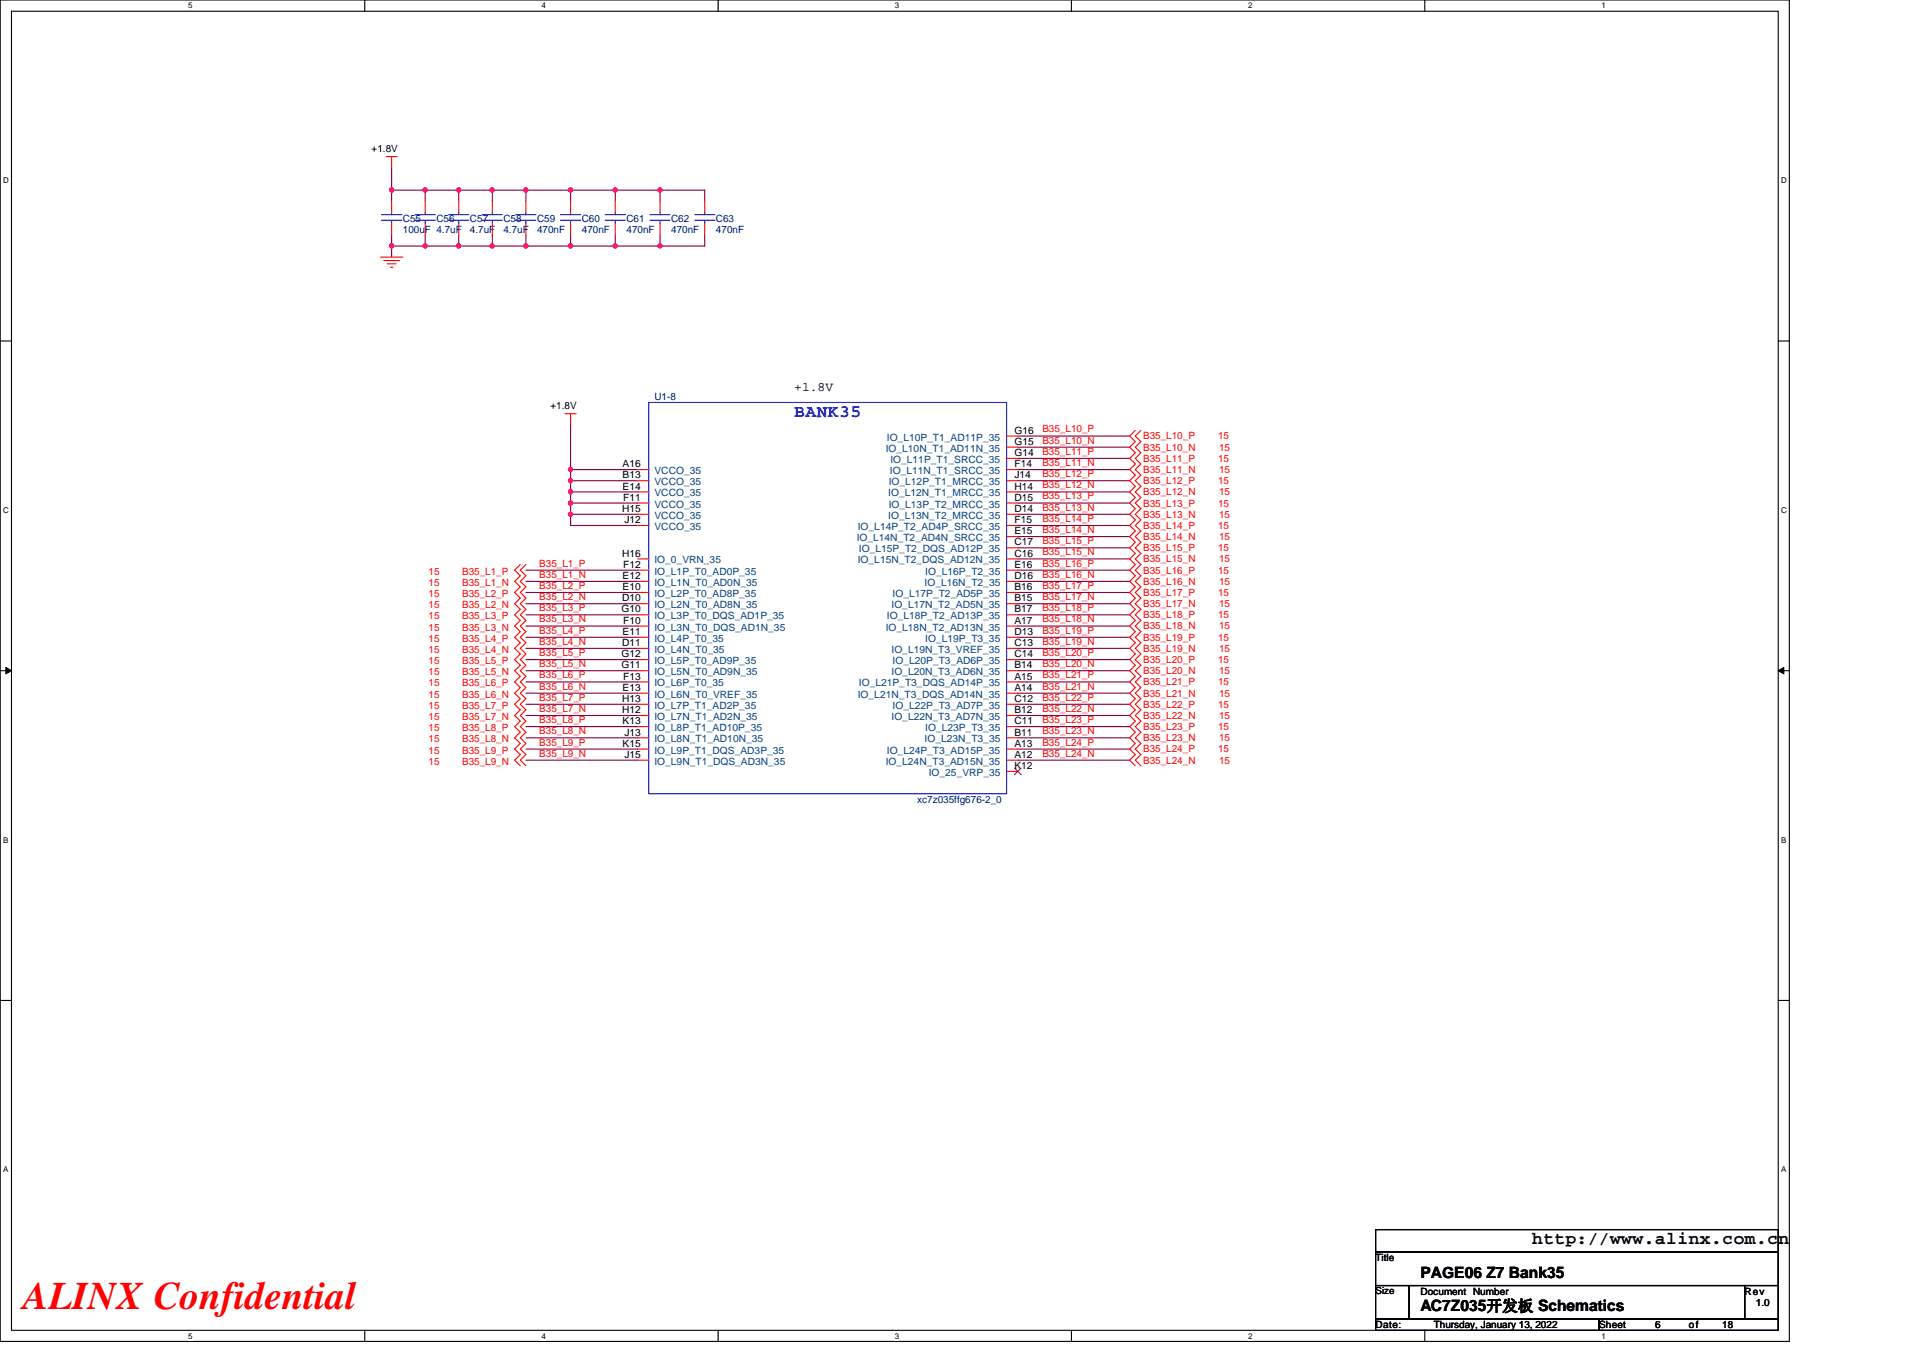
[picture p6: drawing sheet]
<svg xmlns="http://www.w3.org/2000/svg" width="297mm" height="210mm" viewBox="0 0 297 210" stroke-linecap="round" stroke-linejoin="round" font-family="sans-serif">
<defs><g id="words">
<text font-size="6" fill="#f00" x="3.5" y="202.3">ALINX Confidential</text>
<text font-size="2.8" fill="#00f" x="122.7" y="64.5">BANK35</text>
<text font-size="2.8" x="236.7" y="192.3">http://www.alinx.com.cn</text>
<g font-size="2.4">
<text x="219.4" y="197.4">PAGE06 Z7 Bank35</text>
<text x="219.4" y="202.6">AC7Z035开发板 Schematics</text>
</g>
<text font-size="2" x="122.7" y="60.3">+1.8V</text>
<g font-size="1.5">
<text x="57.4" y="23.5">+1.8V</text>
<text x="85" y="63.2">+1.8V</text>
<text x="156.7" y="68.7">G15</text>
<text x="156.7" y="70.5">G14</text>
<text x="156.7" y="67">G16</text>
<text x="96.2" y="72.2">A16</text>
<text x="96.2" y="73.9">B13</text>
<text x="96.2" y="75.6">E14</text>
<text x="96.3" y="77.4">F11</text>
<text x="156.7" y="72.2">F14</text>
<text x="156.7" y="75.6">H14</text>
<text x="156.7" y="73.9">J14</text>
<text x="156.7" y="77.4">D15</text>
<text x="96.1" y="79.1">H15</text>
<text x="96.5" y="80.8">J12</text>
<text x="156.7" y="82.6">E15</text>
<text x="156.7" y="80.8">F15</text>
<text x="156.7" y="79.1">D14</text>
<text x="96.1" y="86">H16</text>
<text x="96.2" y="89.5">E12</text>
<text x="96.3" y="87.7">F12</text>
<text x="156.7" y="86">C16</text>
<text x="156.7" y="89.5">D16</text>
<text x="156.7" y="87.7">E16</text>
<text x="156.7" y="84.3">C17</text>
<text x="96" y="94.6">G10</text>
<text x="96.1" y="92.9">D10</text>
<text x="96.2" y="91.2">E10</text>
<text x="156.7" y="92.9">B15</text>
<text x="156.7" y="94.6">B17</text>
<text x="156.7" y="91.2">B16</text>
<text x="96" y="101.6">G12</text>
<text x="96.1" y="99.8">D11</text>
<text x="96.2" y="98.1">E11</text>
<text x="96.3" y="96.4">F10</text>
<text x="156.7" y="96.4">A17</text>
<text x="156.7" y="99.8">C13</text>
<text x="156.7" y="98.1">D13</text>
<text x="156.7" y="101.6">C14</text>
<text x="96" y="103.3">G11</text>
<text x="96.2" y="106.7">E13</text>
<text x="96.3" y="105">F13</text>
<text x="156.7" y="103.3">B14</text>
<text x="156.7" y="106.7">A14</text>
<text x="156.7" y="105">A15</text>
<text x="96.1" y="108.5">H13</text>
<text x="96.1" y="110.2">H12</text>
<text x="96.2" y="111.9">K13</text>
<text x="96.5" y="113.6">J13</text>
<text x="156.7" y="110.2">B12</text>
<text x="156.7" y="113.6">B11</text>
<text x="156.7" y="111.9">C11</text>
<text x="156.7" y="108.5">C12</text>
<text x="96.2" y="115.4">K15</text>
<text x="96.5" y="117.1">J15</text>
<text x="156.7" y="117.1">A12</text>
<text x="156.7" y="118.8">K12</text>
<text x="156.7" y="115.4">A13</text>
<text x="212.5" y="194.9">Title</text>
<text x="212.5" y="200">Size</text>
<text x="219.4" y="200">Document Number</text>
<text x="269.5" y="200">Rev</text>
<text x="271.2" y="201.8">1.0</text>
<text x="212.5" y="205.2">Date:</text>
<text x="221.5" y="205.2">Thursday, January 13, 2022</text>
<text x="247" y="205.2">Sheet</text>
<text x="255.7" y="205.2">6</text>
<text x="260.9" y="205.2">of</text>
<text x="266" y="205.2">18</text>
</g>
<g font-size="1.5" fill="#000080">
<text x="62.2" y="34.2">C55</text>
<text x="62.2" y="35.9">100uF 4.7uF</text>
<text x="67.4" y="34.2">C56</text>
<text x="72.6" y="34.2">C57</text>
<text x="72.6" y="35.9">4.7uF</text>
<text x="77.8" y="34.2">C58</text>
<text x="77.8" y="35.9">4.7uF</text>
<text x="82.9" y="34.2">C59</text>
<text x="82.9" y="35.9">470nF</text>
<text x="89.9" y="34.2">C60</text>
<text x="89.9" y="35.9">470nF</text>
<text x="96.8" y="34.2">C61</text>
<text x="96.8" y="35.9">470nF</text>
<text x="103.7" y="34.2">C62</text>
<text x="103.7" y="35.9">470nF</text>
<text x="110.6" y="34.2">C63</text>
<text x="110.6" y="35.9">470nF</text>
<text x="101.1" y="61.8">U1-8</text>
<text x="141.7" y="124">xc7z035ffg676-2_0</text>
</g>
<g font-size="1.5" fill="#004080">
<text x="136.8" y="69.8">IO_L10N_T1_AD11N_35</text>
<text x="137" y="68.1">IO_L10P_T1_AD11P_35</text>
<text x="137.5" y="71.5">IO_L11P_T1_SRCC_35</text>
<text x="101.1" y="73.3">VCCO_35</text>
<text x="101.1" y="75">VCCO_35</text>
<text x="101.1" y="76.7">VCCO_35</text>
<text x="137.2" y="76.7">IO_L12N_T1_MRCC_35</text>
<text x="137.3" y="75">IO_L12P_T1_MRCC_35</text>
<text x="137.5" y="73.3">IO_L11N_T1_SRCC_35</text>
<text x="101.1" y="78.4">VCCO_35</text>
<text x="101.1" y="80.2">VCCO_35</text>
<text x="101.1" y="81.9">VCCO_35</text>
<text x="132.3" y="83.6">IO_L14N_T2_AD4N_SRCC_35</text>
<text x="132.5" y="81.9">IO_L14P_T2_AD4P_SRCC_35</text>
<text x="137.2" y="80.2">IO_L13N_T2_MRCC_35</text>
<text x="137.3" y="78.4">IO_L13P_T2_MRCC_35</text>
<text x="101.1" y="87.1">IO_0_VRN_35</text>
<text x="101.1" y="88.8">IO_L1P_T0_AD0P_35</text>
<text x="132.5" y="87.1">IO_L15N_T2_DQS_AD12N_35</text>
<text x="132.7" y="85.3">IO_L15P_T2_DQS_AD12P_35</text>
<text x="142.9" y="88.8">IO_L16P_T2_35</text>
<text x="101.1" y="90.5">IO_L1N_T0_AD0N_35</text>
<text x="101.1" y="92.2">IO_L2P_T0_AD8P_35</text>
<text x="101.1" y="94">IO_L2N_T0_AD8N_35</text>
<text x="101.1" y="95.7">IO_L3P_T0_DQS_AD1P_35</text>
<text x="137" y="95.7">IO_L18P_T2_AD13P_35</text>
<text x="137.7" y="94">IO_L17N_T2_AD5N_35</text>
<text x="137.9" y="92.2">IO_L17P_T2_AD5P_35</text>
<text x="142.8" y="90.5">IO_L16N_T2_35</text>
<text x="101.1" y="97.4">IO_L3N_T0_DQS_AD1N_35</text>
<text x="101.1" y="99.2">IO_L4P_T0_35</text>
<text x="101.1" y="100.9">IO_L4N_T0_35</text>
<text x="136.8" y="97.4">IO_L18N_T2_AD13N_35</text>
<text x="137.7" y="100.9">IO_L19N_T3_VREF_35</text>
<text x="142.9" y="99.2">IO_L19P_T3_35</text>
<text x="101.1" y="102.6">IO_L5P_T0_AD9P_35</text>
<text x="101.1" y="104.3">IO_L5N_T0_AD9N_35</text>
<text x="101.1" y="106.1">IO_L6P_T0_35</text>
<text x="101.1" y="107.8">IO_L6N_T0_VREF_35</text>
<text x="132.5" y="107.8">IO_L21N_T3_DQS_AD14N_35</text>
<text x="132.7" y="106.1">IO_L21P_T3_DQS_AD14P_35</text>
<text x="137.7" y="104.3">IO_L20N_T3_AD6N_35</text>
<text x="137.9" y="102.6">IO_L20P_T3_AD6P_35</text>
<text x="101.1" y="109.5">IO_L7P_T1_AD2P_35</text>
<text x="101.1" y="111.3">IO_L7N_T1_AD2N_35</text>
<text x="101.1" y="113">IO_L8P_T1_AD10P_35</text>
<text x="137.7" y="111.3">IO_L22N_T3_AD7N_35</text>
<text x="137.9" y="109.5">IO_L22P_T3_AD7P_35</text>
<text x="142.9" y="113">IO_L23P_T3_35</text>
<text x="101.1" y="114.7">IO_L8N_T1_AD10N_35</text>
<text x="101.1" y="116.4">IO_L9P_T1_DQS_AD3P_35</text>
<text x="101.1" y="118.2">IO_L9N_T1_DQS_AD3N_35</text>
<text x="136.8" y="118.2">IO_L24N_T3_AD15N_35</text>
<text x="137" y="116.4">IO_L24P_T3_AD15P_35</text>
<text x="142.8" y="114.7">IO_L23N_T3_35</text>
<text x="143.5" y="119.9">IO_25_VRP_35</text>
</g>
<g font-size="1.5" fill="#f00">
<text x="161" y="66.8">B35_L10_P</text>
<text x="161" y="68.5">B35_L10_N</text>
<text x="161" y="70.3">B35_L11_P</text>
<text x="176.6" y="69.6">B35_L10_N</text>
<text x="176.6" y="71.4">B35_L11_P</text>
<text x="176.6" y="67.9">B35_L10_P</text>
<text x="188.1" y="71.4">15</text>
<text x="188.1" y="67.9">15</text>
<text x="188.3" y="69.6">15</text>
<text x="161" y="72">B35_L11_N</text>
<text x="161" y="73.7">B35_L12_P</text>
<text x="161" y="75.5">B35_L12_N</text>
<text x="161" y="77.2">B35_L13_P</text>
<text x="176.6" y="73.1">B35_L11_N</text>
<text x="176.6" y="74.8">B35_L12_P</text>
<text x="176.6" y="76.5">B35_L12_N</text>
<text x="188.1" y="74.8">15</text>
<text x="188.3" y="73.1">15</text>
<text x="188.3" y="76.5">15</text>
<text x="161" y="78.9">B35_L13_N</text>
<text x="161" y="80.6">B35_L14_P</text>
<text x="161" y="82.4">B35_L14_N</text>
<text x="176.6" y="78.3">B35_L13_P</text>
<text x="176.6" y="80">B35_L13_N</text>
<text x="176.6" y="81.7">B35_L14_P</text>
<text x="176.6" y="83.4">B35_L14_N</text>
<text x="188.1" y="78.3">15</text>
<text x="188.1" y="81.7">15</text>
<text x="188.3" y="80">15</text>
<text x="188.3" y="83.4">15</text>
<text x="66.2" y="88.8">15</text>
<text x="71.4" y="88.8">B35_L1_P</text>
<text x="83.3" y="87.5">B35_L1_P</text>
<text x="83.3" y="89.3">B35_L1_N</text>
<text x="161" y="87.5">B35_L16_P</text>
<text x="161" y="89.3">B35_L16_N</text>
<text x="161" y="84.1">B35_L15_P</text>
<text x="161" y="85.8">B35_L15_N</text>
<text x="176.6" y="85.2">B35_L15_P</text>
<text x="176.6" y="86.9">B35_L15_N</text>
<text x="176.6" y="88.6">B35_L16_P</text>
<text x="188.1" y="85.2">15</text>
<text x="188.1" y="88.6">15</text>
<text x="188.3" y="86.9">15</text>
<text x="66.2" y="90.5">15</text>
<text x="66.2" y="92.3">15</text>
<text x="66.2" y="94">15</text>
<text x="66.2" y="95.7">15</text>
<text x="71.4" y="90.5">B35_L1_N</text>
<text x="71.4" y="92.3">B35_L2_P</text>
<text x="71.4" y="94">B35_L2_N</text>
<text x="71.4" y="95.7">B35_L3_P</text>
<text x="83.3" y="91">B35_L2_P</text>
<text x="83.3" y="92.7">B35_L2_N</text>
<text x="83.3" y="94.4">B35_L3_P</text>
<text x="161" y="91">B35_L17_P</text>
<text x="161" y="92.7">B35_L17_N</text>
<text x="161" y="94.4">B35_L18_P</text>
<text x="176.6" y="90.4">B35_L16_N</text>
<text x="176.6" y="92.1">B35_L17_P</text>
<text x="176.6" y="93.8">B35_L17_N</text>
<text x="176.6" y="95.5">B35_L18_P</text>
<text x="188.1" y="92.1">15</text>
<text x="188.1" y="95.5">15</text>
<text x="188.3" y="90.4">15</text>
<text x="188.3" y="93.8">15</text>
<text x="66.2" y="97.4">15</text>
<text x="66.2" y="99.2">15</text>
<text x="66.2" y="100.9">15</text>
<text x="71.4" y="97.4">B35_L3_N</text>
<text x="71.4" y="99.2">B35_L4_P</text>
<text x="71.4" y="100.9">B35_L4_N</text>
<text x="83.3" y="96.2">B35_L3_N</text>
<text x="83.3" y="97.9">B35_L4_P</text>
<text x="83.3" y="99.6">B35_L4_N</text>
<text x="83.3" y="101.4">B35_L5_P</text>
<text x="161" y="96.2">B35_L18_N</text>
<text x="161" y="97.9">B35_L19_P</text>
<text x="161" y="99.6">B35_L19_N</text>
<text x="161" y="101.4">B35_L20_P</text>
<text x="176.6" y="97.3">B35_L18_N</text>
<text x="176.6" y="99">B35_L19_P</text>
<text x="176.6" y="100.7">B35_L19_N</text>
<text x="188.1" y="99">15</text>
<text x="188.3" y="97.3">15</text>
<text x="188.3" y="100.7">15</text>
<text x="66.2" y="107.8">15</text>
<text x="66.2" y="102.6">15</text>
<text x="66.2" y="104.4">15</text>
<text x="66.2" y="106.1">15</text>
<text x="71.4" y="107.8">B35_L6_N</text>
<text x="71.4" y="102.6">B35_L5_P</text>
<text x="71.4" y="104.4">B35_L5_N</text>
<text x="71.4" y="106.1">B35_L6_P</text>
<text x="83.3" y="103.1">B35_L5_N</text>
<text x="83.3" y="104.8">B35_L6_P</text>
<text x="83.3" y="106.6">B35_L6_N</text>
<text x="161" y="103.1">B35_L20_N</text>
<text x="161" y="104.8">B35_L21_P</text>
<text x="161" y="106.6">B35_L21_N</text>
<text x="176.6" y="102.4">B35_L20_P</text>
<text x="176.6" y="104.2">B35_L20_N</text>
<text x="176.6" y="105.9">B35_L21_P</text>
<text x="176.6" y="107.6">B35_L21_N</text>
<text x="188.1" y="102.4">15</text>
<text x="188.1" y="105.9">15</text>
<text x="188.3" y="104.2">15</text>
<text x="188.3" y="107.6">15</text>
<text x="66.2" y="109.5">15</text>
<text x="66.2" y="111.3">15</text>
<text x="66.2" y="113">15</text>
<text x="71.4" y="109.5">B35_L7_P</text>
<text x="71.4" y="111.3">B35_L7_N</text>
<text x="71.4" y="113">B35_L8_P</text>
<text x="83.3" y="108.3">B35_L7_P</text>
<text x="83.3" y="110">B35_L7_N</text>
<text x="83.3" y="111.7">B35_L8_P</text>
<text x="83.3" y="113.5">B35_L8_N</text>
<text x="161" y="108.3">B35_L22_P</text>
<text x="161" y="110">B35_L22_N</text>
<text x="161" y="111.7">B35_L23_P</text>
<text x="161" y="113.5">B35_L23_N</text>
<text x="176.6" y="109.3">B35_L22_P</text>
<text x="176.6" y="111.1">B35_L22_N</text>
<text x="176.6" y="112.8">B35_L23_P</text>
<text x="188.1" y="109.3">15</text>
<text x="188.1" y="112.8">15</text>
<text x="188.3" y="111.1">15</text>
<text x="66.2" y="114.7">15</text>
<text x="66.2" y="116.4">15</text>
<text x="66.2" y="118.2">15</text>
<text x="71.4" y="114.7">B35_L8_N</text>
<text x="71.4" y="116.4">B35_L9_P</text>
<text x="71.4" y="118.2">B35_L9_N</text>
<text x="83.3" y="115.2">B35_L9_P</text>
<text x="83.3" y="116.9">B35_L9_N</text>
<text x="161" y="115.2">B35_L24_P</text>
<text x="161" y="116.9">B35_L24_N</text>
<text x="176.6" y="116.3">B35_L24_P</text>
<text x="176.6" y="118">B35_L24_N</text>
<text x="176.6" y="114.5">B35_L23_N</text>
<text x="188.1" y="116.3">15</text>
<text x="188.3" y="118">15</text>
<text x="188.3" y="114.5">15</text>
</g>
<g font-size="1.2">
<text x="29.1" y="1.3">5</text>
<text x="83.6" y="1.3">4</text>
<text x="138.2" y="1.3">3</text>
<text x="192.8" y="1.3">2</text>
<text x="247.4" y="1.3">1</text>
<text x=".5" y="28.3">D</text>
<text x="275.1" y="28.3">D</text>
<text x=".5" y="79.2">C</text>
<text x="275.1" y="79.2">C</text>
<text x=".5" y="130.2">B</text>
<text x="275.1" y="130.2">B</text>
<text x=".5" y="181.1">A</text>
<text x="275.1" y="181.1">A</text>
<text x="29.1" y="206.8">5</text>
<text x="83.6" y="206.8">4</text>
<text x="138.2" y="206.8">3</text>
<text x="192.8" y="206.8">2</text>
<text x="247.4" y="206.8">1</text>
</g>
</g></defs>
<path d="M0 0h276.4v207.3h-276.4zM1.8 1.7h272.9v203.8h-272.9z" fill="none" stroke="#000" stroke-width=".17"/>
<g fill="#fff">
<path d="M29.1 .2h.6v1.4h-.6z"/>
<path d="M29.1 205.7h.6v1.4h-.6z"/>
</g>
<path d="M56.3 0v1.7M56.3 205.5v1.8" fill="none" stroke="#000" stroke-width=".17"/>
<g fill="#fff">
<path d="M83.6 .2h.7v1.4h-.7z"/>
<path d="M83.6 205.7h.7v1.4h-.7z"/>
</g>
<path d="M110.9 0v1.7M110.9 205.5v1.8" fill="none" stroke="#000" stroke-width=".17"/>
<g fill="#fff">
<path d="M138.2 .2h.7v1.4h-.7z"/>
<path d="M138.2 205.7h.7v1.4h-.7z"/>
</g>
<path d="M165.5 0v1.7M165.5 205.5v1.8" fill="none" stroke="#000" stroke-width=".17"/>
<g fill="#fff">
<path d="M192.8 .2h.6v1.4h-.6z"/>
<path d="M192.8 205.7h.6v1.4h-.6z"/>
</g>
<path d="M220.1 0v1.7M220.1 205.5v1.8" fill="none" stroke="#000" stroke-width=".17"/>
<g fill="#fff">
<path d="M247.4 .2h.6v1.4h-.6z"/>
<path d="M247.4 205.7h.6v1.4h-.6z"/>
<path d="M.5 27.2h.8v1.4h-.8z"/>
<path d="M275.1 27.2h.9v1.4h-.9z"/>
<path d="M.5 78.1h.8v1.4h-.8z"/>
<path d="M275.1 78.1h.9v1.4h-.9z"/>
</g>
<path d="M0 52.7h1.8M274.7 52.7h1.7" fill="none" stroke="#000" stroke-width=".17"/>
<g fill="#fff">
<path d="M.5 129.1h.8v1.4h-.8z"/>
<path d="M275.1 129.1h.8v1.4h-.8z"/>
</g>
<path d="M0 103.6h1.8M274.7 103.6h1.7" fill="none" stroke="#000" stroke-width=".17"/>
<path d="M.9 103.1l.9 .5-.9 .5zM274.7 103.6l.8-.5v1z" fill="#000" stroke="#000" stroke-width=".15"/>
<g fill="#fff">
<path d="M.5 180h.8v1.4h-.8z"/>
<path d="M275.1 180h.8v1.4h-.8z"/>
</g>
<path d="M0 154.6h1.8M274.7 154.6h1.7M212.5 190h62.2v3.5h-62.2zM212.5 193.5h62.2v5.1h-62.2zM212.5 198.6h5.2v5.2h-5.2zM217.7 198.6h51.8v5.2h-51.8zM269.5 198.6h5.2v5.2h-5.2zM212.5 203.8h34.5v1.7h-34.5zM247 203.8h27.7v1.7h-27.7z" fill="none" stroke="#000" stroke-width=".17"/>
<g fill="none" stroke="#800040" stroke-width=".17">
<path d="M60.5 29.4h5.2M60.5 38h5.2M60.5 38v1.7M60.5 29.4v1.7M60.5 36.3v1.7M60.5 25.9v3.5M65.7 29.4v1.7M65.7 36.3v1.7M65.7 38h10.3M65.7 29.4h5.2M70.9 29.4h10.3M70.9 29.4v1.7"/>
<path d="M70.9 36.3v1.7M76 38h5.2M76 29.4v1.7M76 36.3v1.7M81.2 38h6.9M81.2 29.4h6.9M81.2 29.4v1.7M81.2 36.3v1.7M88.1 38h6.9M88.1 29.4h6.9M88.1 29.4v1.7M88.1 36.3v1.7"/>
<path d="M95 38h7M95 29.4h7M95 29.4v1.7M95 36.3v1.7M102 29.4v1.7M102 36.3v1.7M102 29.4h6.9v1.7M108.9 36.3v1.7h-6.9M88.1 79.5v1.7h10.4M88.1 77.7v1.8h10.4M88.1 76v1.7h10.4M88.1 74.3v1.7h10.4"/>
<path d="M88.1 74.3h10.4M88.1 65.6v7h10.4M88.1 72.6v1.7M157.2 67.4h17.3M157.2 69.1h17.3M157.2 70.8h17.3M157.2 72.6h17.3M157.2 74.3h17.3M157.2 76h17.3M157.2 77.7h17.3M157.2 79.5h17.3M81.2 88.1h17.3"/>
<path d="M81.2 89.8h17.3M81.2 91.5h17.3M81.2 93.3h17.3M81.2 95h17.3M81.2 96.7h17.3M81.2 98.5h17.3M157.2 88.1h17.3M157.2 89.8h17.3M157.2 91.5h17.3M157.2 93.3h17.3M157.2 95h17.3M157.2 96.7h17.3"/>
<path d="M157.2 98.5h17.3M157.2 81.2h17.3M157.2 82.9h17.3M157.2 84.6h17.3M157.2 86.4h17.3M81.2 100.2h17.3M81.2 101.9h17.3M81.2 103.6h17.3M81.2 105.4h17.3M81.2 107.1h17.3M81.2 108.8h17.3M81.2 110.6h17.3"/>
<path d="M81.2 112.3h17.3M81.2 114h17.3M81.2 115.7h17.3M81.2 117.5h17.3M157.2 100.2h17.3M157.2 101.9h17.3M157.2 103.6h17.3M157.2 105.4h17.3M157.2 107.1h17.3M157.2 108.8h17.3M157.2 110.6h17.3M157.2 112.3h17.3"/>
<path d="M157.2 114h17.3M157.2 115.7h17.3M157.2 117.5h17.3"/>
</g>
<g fill="#f0f" stroke="#f0f" stroke-width=".17">
<circle cx="88.1" cy="38" r=".34"/>
<circle cx="60.5" cy="38" r=".34"/>
<circle cx="81.2" cy="38" r=".34"/>
<circle cx="95" cy="38" r=".34"/>
<circle cx="101.9" cy="38" r=".34"/>
<circle cx="76" cy="29.4" r=".34"/>
<circle cx="60.5" cy="29.4" r=".34"/>
<circle cx="88.1" cy="29.4" r=".34"/>
<circle cx="81.2" cy="29.4" r=".34"/>
<circle cx="101.9" cy="29.4" r=".34"/>
<circle cx="95" cy="29.4" r=".34"/>
<circle cx="70.8" cy="29.4" r=".34"/>
<circle cx="65.7" cy="29.4" r=".34"/>
<circle cx="70.8" cy="38" r=".34"/>
<circle cx="65.7" cy="38" r=".34"/>
<circle cx="76" cy="38" r=".34"/>
<circle cx="88.1" cy="79.4" r=".33"/>
<circle cx="88.1" cy="77.7" r=".34"/>
<circle cx="88.1" cy="76" r=".34"/>
<circle cx="88.1" cy="74.3" r=".34"/>
<circle cx="88.1" cy="72.5" r=".34"/>
</g>
<g fill="none" stroke="#f00" stroke-width=".17">
<path d="M58.8 39.7h3.4M59.6 24.2h1.8M60.5 24.2v1.7M60.5 31.1v1.7M60.5 34.5v1.8M65.7 31.1v1.7M65.7 34.5v1.8M70.9 31.1v1.7M70.9 34.5v1.8M76 31.1v1.7M76 34.5v1.8M81.2 31.1v1.7"/>
<path d="M81.2 34.5v1.8M88.1 31.1v1.7M88.1 34.5v1.8M95 31.1v1.7M95 34.5v1.8M102 31.1v1.7M102 34.5v1.8M108.9 31.1v1.7M108.9 34.5v1.8M59.3 40.3h2.4M59.8 40.8h1.4M60.3 41.3h.4"/>
<path d="M87.3 63.9h1.7M88.1 63.9v1.7M98.5 72.6h1.7M98.5 74.3h1.7M98.5 76h1.7M98.5 77.7h1.7M98.5 79.5h1.7M155.5 67.4h1.7M155.5 69.1h1.7M155.5 70.8h1.7M155.5 72.6h1.7M155.5 74.3h1.7"/>
<path d="M155.5 76h1.7M155.5 77.7h1.7M155.5 79.5h1.7M175.4 66.5l-.9 .9 .9 .8-.9 .9 .9 .9-.9 .8 .9 .9-.9 .9 .9 .8-.9 .9 .9 .8-.9 .9 .9 .9-.9 .8 .9 .9-.9 .9 .9 .8-.9 .9 .9 .8-.9 .9 .9 .9-.9 .8 .9 .9-.9 .9 .9 .8-.9 .9 .9 .9-.9 .8 .9 .9-.9 .8 .9 .9-.9 .9 .9 .8-.9 .9 .9 .9-.9 .8 .9 .9-.9 .9 .9 .8-.9 .9 .9 .8-.9 .9 .9 .9-.9 .8 .9 .9-.9 .9 .9 .8-.9 .9 .9 .9-.9 .8 .9 .9-.9 .9 .9 .8-.9 .9 .9 .8-.9 .9 .9 .9-.9 .8 .9 .9-.9 .9 .9 .8M176.2 66.5l-.8 .9 .8 .8-.8 .9 .8 .9-.8 .8 .8 .9-.8 .9 .8 .8-.8 .9 .8 .8-.8 .9 .8 .9-.8 .8 .8 .9-.8 .9 .8 .8-.8 .9 .8 .8-.8 .9 .8 .9-.8 .8 .8 .9-.8 .9 .8 .8-.8 .9 .8 .9-.8 .8 .8 .9-.8 .8 .8 .9-.8 .9 .8 .8-.8 .9 .8 .9-.8 .8 .8 .9-.8 .9 .8 .8-.8 .9 .8 .8-.8 .9 .8 .9-.8 .8 .8 .9-.8 .9 .8 .8-.8 .9 .8 .9-.8 .8 .8 .9-.8 .9 .8 .8-.8 .9 .8 .8-.8 .9 .8 .9-.8 .8 .8 .9-.8 .9 .8 .8M80.4 87.2l-.9 .9 .9 .9-.9 .8 .9 .9-.9 .8 .9 .9-.9 .9 .9 .8-.9 .9 .9 .9-.9 .8 .9 .9-.9 .9 .9 .8-.9 .9 .9 .8-.9 .9 .9 .9-.9 .8 .9 .9-.9 .9 .9 .8-.9 .9 .9 .9-.9 .8 .9 .9-.9 .9 .9 .8-.9 .9 .9 .8-.9 .9 .9 .9-.9 .8 .9 .9-.9 .9 .9 .8M81.2 87.2l-.8 .9 .8 .9-.8 .8 .8 .9-.8 .8 .8 .9-.8 .9 .8 .8-.8 .9 .8 .9-.8 .8 .8 .9-.8 .9 .8 .8-.8 .9 .8 .8-.8 .9 .8 .9-.8 .8 .8 .9-.8 .9 .8 .8-.8 .9 .8 .9-.8 .8 .8 .9-.8 .9 .8 .8-.8 .9 .8 .8-.8 .9 .8 .9-.8 .8 .8 .9-.8 .9 .8 .8M98.5 86.4h1.7M98.5 88.1h1.7M98.5 89.8h1.7M98.5 91.5h1.7M98.5 93.3h1.7"/>
<path d="M98.5 95h1.7M98.5 96.7h1.7M98.5 98.5h1.7M98.5 81.2h1.7M155.5 81.2h1.7M155.5 82.9h1.7M155.5 84.6h1.7M155.5 86.4h1.7M155.5 88.1h1.7M155.5 89.8h1.7M155.5 91.5h1.7M155.5 93.3h1.7"/>
<path d="M155.5 95h1.7M155.5 96.7h1.7M155.5 98.5h1.7M98.5 100.2h1.7M98.5 101.9h1.7M98.5 103.6h1.7M98.5 105.4h1.7M98.5 107.1h1.7M98.5 108.8h1.7M98.5 110.6h1.7M98.5 112.3h1.7M98.5 114h1.7"/>
<path d="M98.5 115.7h1.7M98.5 117.5h1.7M155.5 100.2h1.7M155.5 101.9h1.7M155.5 103.6h1.7M155.5 105.4h1.7M155.5 107.1h1.7M155.5 108.8h1.7M155.5 110.6h1.7M155.5 112.3h1.7M155.5 114h1.7M155.5 115.7h1.7"/>
<path d="M155.5 117.5h1.7M155.5 119.2h1.7"/>
</g>
<g fill="none" stroke="#00f" stroke-width=".17">
<path d="M58.9 34h3.2M58.9 33.2h3.2M60.5 32.8v.4M60.5 34v.5M64.1 34h3.1M64.1 33.2h3.1M65.7 32.8v.4M65.7 34v.5M69.3 34h3.1M69.3 33.2h3.1M70.9 32.8v.4M70.9 34v.5"/>
<path d="M74.5 34h3.1M74.5 33.2h3.1M76 32.8v.4M76 34v.5M79.7 34h3.1M79.7 33.2h3.1M81.2 32.8v.4M81.2 34v.5M86.6 34h3.1M86.6 33.2h3.1M88.1 32.8v.4M88.1 34v.5"/>
<path d="M93.5 34h3.1M93.5 33.2h3.1M95 32.8v.4M95 34v.5M100.4 34h3.1M100.4 33.2h3.1M102 32.8v.4M102 34v.5M107.3 34h3.1M107.3 33.2h3.1M108.9 32.8v.4M108.9 34v.5"/>
<path d="M100.2 62.2h55.3v60.4h-55.3z"/>
</g>
<path d="M156.7 118.7l1.1 1M157.7 118.7l-1 1" fill="none" stroke="#804000" stroke-width=".15"/>
<use href="#words"/>
</svg>
